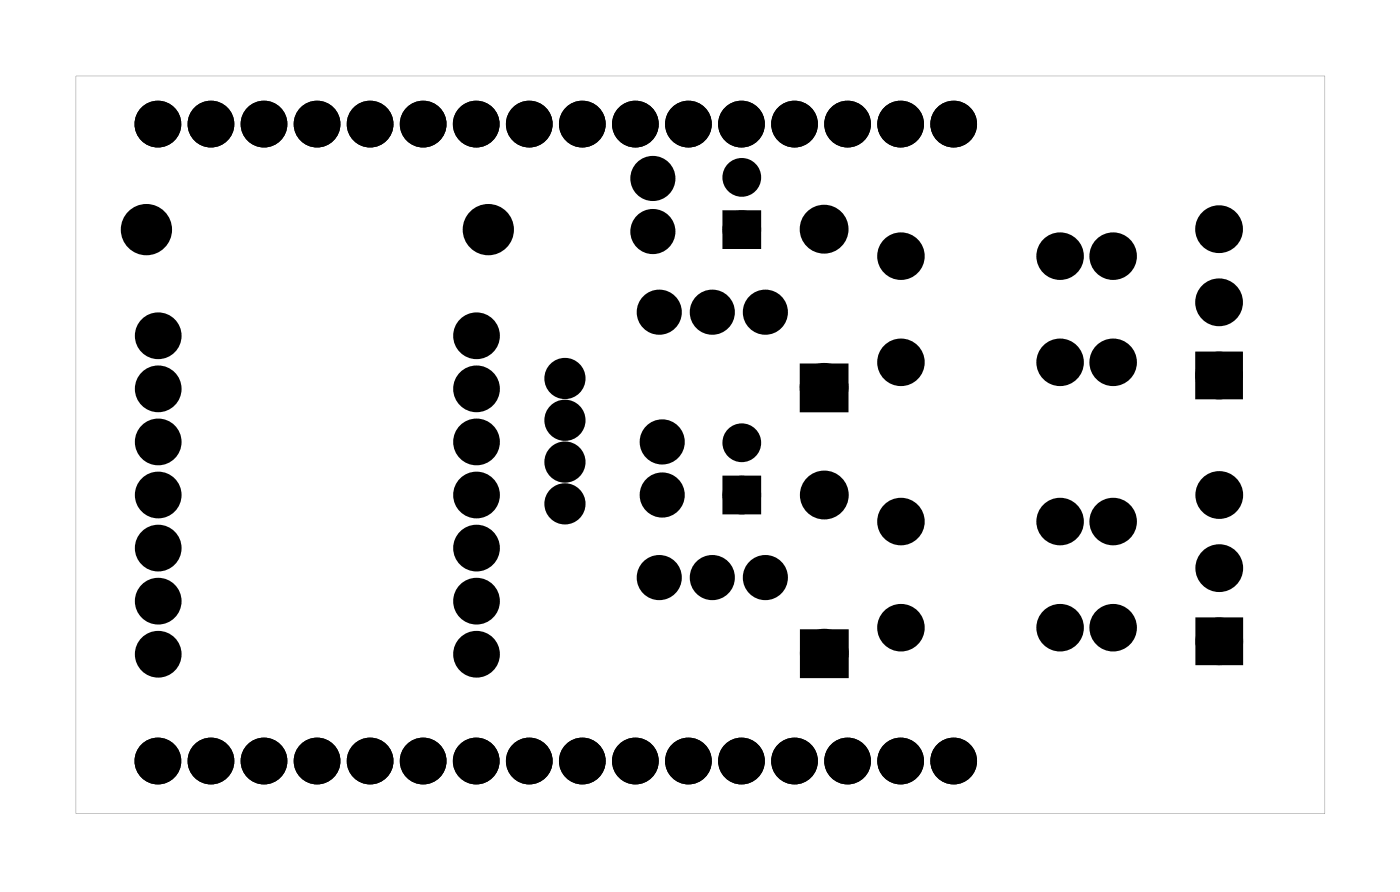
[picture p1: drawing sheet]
<svg xmlns="http://www.w3.org/2000/svg" width="67mm" height="43mm" viewBox="0 0 67 43" stroke-linecap="round" stroke-linejoin="round" font-family="sans-serif">
<g fill="#000">
<path d="M34.9 10.4h1.2v1.2h-1.2zM38.7 17.8h1.5v1.5h-1.5zM57.6 17.2h1.5v1.5h-1.5zM34.9 23.1h1.2v1.2h-1.2zM38.7 30.5h1.6v1.6h-1.6zM57.6 29.9h1.5v1.6h-1.5z"/>
<path d="M3.6 3.6v35.3h59.8v-35.3zM3.6 3.6h59.8v35.3h-59.8z"/>
</g>
<g fill="#000">
<circle cx="7" cy="11" r="1.1"/>
<circle cx="7.6" cy="5.9" r=".74"/>
<circle cx="7.6" cy="18.6" r=".74"/>
<circle cx="7.6" cy="16.1" r=".74"/>
<circle cx="10.1" cy="5.9" r=".74"/>
<circle cx="12.6" cy="5.9" r=".74"/>
<circle cx="15.2" cy="5.9" r=".74"/>
<circle cx="17.7" cy="5.9" r=".74"/>
<circle cx="20.3" cy="5.9" r=".74"/>
<circle cx="22.8" cy="5.9" r=".74"/>
<circle cx="22.8" cy="18.6" r=".74"/>
<circle cx="22.8" cy="16.1" r=".74"/>
<circle cx="23.4" cy="11" r="1.1"/>
<circle cx="25.3" cy="5.9" r=".74"/>
<circle cx="27" cy="18.1" r=".6"/>
<circle cx="27.9" cy="5.9" r=".74"/>
<circle cx="30.4" cy="5.9" r=".74"/>
<circle cx="31.3" cy="11.1" r=".7"/>
<circle cx="31.3" cy="8.5" r=".7"/>
<circle cx="31.6" cy="14.9" r=".7"/>
<circle cx="33" cy="5.9" r=".74"/>
<circle cx="34.1" cy="14.9" r=".7"/>
<circle cx="35.5" cy="5.9" r=".74"/>
<circle cx="35.5" cy="8.5" r=".6"/>
<circle cx="35.5" cy="11" r=".6"/>
<circle cx="36.6" cy="14.9" r=".7"/>
<circle cx="38" cy="5.9" r=".74"/>
<circle cx="39.5" cy="18.5" r=".79"/>
<circle cx="39.5" cy="11" r=".79"/>
<circle cx="40.6" cy="5.9" r=".74"/>
<circle cx="43.1" cy="5.9" r=".74"/>
<circle cx="43.1" cy="17.2" r=".64"/>
<circle cx="43.1" cy="12.1" r=".64"/>
<circle cx="43.1" cy="17.3" r=".76"/>
<circle cx="43.1" cy="12.3" r=".76"/>
<circle cx="45.7" cy="5.9" r=".74"/>
<circle cx="50.7" cy="12.1" r=".64"/>
<circle cx="50.7" cy="17.2" r=".64"/>
<circle cx="50.8" cy="17.3" r=".76"/>
<circle cx="50.8" cy="12.3" r=".76"/>
<circle cx="53.3" cy="17.2" r=".64"/>
<circle cx="53.3" cy="12.1" r=".64"/>
<circle cx="53.3" cy="17.3" r=".76"/>
<circle cx="53.3" cy="12.3" r=".76"/>
<circle cx="58.4" cy="14.5" r=".76"/>
<circle cx="58.4" cy="18" r=".76"/>
<circle cx="58.4" cy="11" r=".76"/>
<circle cx="7.6" cy="36.4" r=".74"/>
<circle cx="7.6" cy="26.2" r=".74"/>
<circle cx="7.6" cy="23.7" r=".74"/>
<circle cx="7.6" cy="21.1" r=".74"/>
<circle cx="7.6" cy="28.8" r=".74"/>
<circle cx="7.6" cy="31.3" r=".74"/>
<circle cx="10.1" cy="36.4" r=".74"/>
<circle cx="12.6" cy="36.4" r=".74"/>
<circle cx="15.2" cy="36.4" r=".74"/>
<circle cx="17.7" cy="36.4" r=".74"/>
<circle cx="20.3" cy="36.4" r=".74"/>
<circle cx="22.8" cy="36.4" r=".74"/>
<circle cx="22.8" cy="26.2" r=".74"/>
<circle cx="22.8" cy="23.7" r=".74"/>
<circle cx="22.8" cy="21.1" r=".74"/>
<circle cx="22.8" cy="28.8" r=".74"/>
<circle cx="22.8" cy="31.3" r=".74"/>
<circle cx="25.3" cy="36.4" r=".74"/>
<circle cx="27" cy="24.1" r=".6"/>
<circle cx="27" cy="22.1" r=".6"/>
<circle cx="27" cy="20.1" r=".6"/>
<circle cx="27.9" cy="36.4" r=".74"/>
<circle cx="30.4" cy="36.4" r=".74"/>
<circle cx="31.6" cy="27.6" r=".7"/>
<circle cx="31.7" cy="23.7" r=".7"/>
<circle cx="31.7" cy="21.1" r=".7"/>
<circle cx="33" cy="36.4" r=".74"/>
<circle cx="34.1" cy="27.6" r=".7"/>
<circle cx="35.5" cy="36.4" r=".74"/>
<circle cx="35.5" cy="23.7" r=".6"/>
<circle cx="35.5" cy="21.2" r=".6"/>
<circle cx="36.6" cy="27.6" r=".7"/>
<circle cx="38" cy="36.4" r=".74"/>
<circle cx="39.5" cy="23.7" r=".79"/>
<circle cx="39.5" cy="31.3" r=".79"/>
<circle cx="40.6" cy="36.4" r=".74"/>
<circle cx="43.1" cy="36.4" r=".74"/>
<circle cx="43.1" cy="29.9" r=".64"/>
<circle cx="43.1" cy="24.8" r=".64"/>
<circle cx="43.1" cy="30" r=".76"/>
<circle cx="43.1" cy="25" r=".76"/>
<circle cx="45.7" cy="36.4" r=".74"/>
<circle cx="50.8" cy="24.8" r=".64"/>
<circle cx="50.8" cy="30" r=".76"/>
<circle cx="50.8" cy="25" r=".76"/>
<circle cx="50.8" cy="29.9" r=".64"/>
<circle cx="53.3" cy="29.9" r=".64"/>
<circle cx="53.3" cy="24.8" r=".64"/>
<circle cx="53.3" cy="30" r=".76"/>
<circle cx="53.3" cy="25" r=".76"/>
<circle cx="58.4" cy="30.7" r=".76"/>
<circle cx="58.4" cy="27.2" r=".76"/>
<circle cx="58.4" cy="23.7" r=".76"/>
</g>
<g fill="none" stroke="#000" stroke-width=".25">
<circle cx="7" cy="11" r="1.1"/>
<circle cx="23.4" cy="11" r="1.1"/>
</g>
<g fill="none" stroke="#000" stroke-width=".76" stroke-linecap="butt">
<path d="M38.7 17.8h1.5v1.5h-1.5zM57.6 17.2h1.5v1.5h-1.5zM38.7 30.5h1.6v1.6h-1.6zM57.6 29.9h1.5v1.6h-1.5z"/>
<circle cx="7.6" cy="5.9" r=".74"/>
<circle cx="7.6" cy="16.1" r=".74"/>
<circle cx="7.6" cy="18.6" r=".74"/>
<circle cx="10.1" cy="5.9" r=".74"/>
<circle cx="12.6" cy="5.9" r=".74"/>
<circle cx="15.2" cy="5.9" r=".74"/>
<circle cx="17.7" cy="5.9" r=".74"/>
<circle cx="20.3" cy="5.9" r=".74"/>
<circle cx="22.8" cy="5.9" r=".74"/>
<circle cx="22.8" cy="16.1" r=".74"/>
<circle cx="22.8" cy="18.6" r=".74"/>
<circle cx="25.3" cy="5.9" r=".74"/>
<circle cx="27" cy="18.1" r=".6"/>
<circle cx="27.9" cy="5.9" r=".74"/>
<circle cx="30.4" cy="5.9" r=".74"/>
<circle cx="31.3" cy="11.1" r=".7"/>
<circle cx="31.3" cy="8.5" r=".7"/>
<circle cx="31.6" cy="14.9" r=".7"/>
<circle cx="33" cy="5.9" r=".74"/>
<circle cx="34.1" cy="14.9" r=".7"/>
<circle cx="35.5" cy="5.9" r=".74"/>
<circle cx="36.6" cy="14.9" r=".7"/>
<circle cx="38" cy="5.9" r=".74"/>
<circle cx="39.5" cy="18.5" r=".79"/>
<circle cx="39.5" cy="11" r=".79"/>
<circle cx="40.6" cy="5.9" r=".74"/>
<circle cx="43.1" cy="5.9" r=".74"/>
<circle cx="43.1" cy="17.3" r=".76"/>
<circle cx="43.1" cy="12.3" r=".76"/>
<circle cx="45.7" cy="5.9" r=".74"/>
<circle cx="50.8" cy="12.3" r=".76"/>
<circle cx="50.8" cy="17.3" r=".76"/>
<circle cx="53.3" cy="17.3" r=".76"/>
<circle cx="53.3" cy="12.3" r=".76"/>
<circle cx="58.4" cy="14.5" r=".76"/>
<circle cx="58.4" cy="18" r=".76"/>
<circle cx="58.4" cy="11" r=".76"/>
<circle cx="7.6" cy="36.4" r=".74"/>
<circle cx="7.6" cy="31.3" r=".74"/>
<circle cx="7.6" cy="26.2" r=".74"/>
<circle cx="7.6" cy="28.8" r=".74"/>
<circle cx="7.6" cy="21.1" r=".74"/>
<circle cx="7.6" cy="23.7" r=".74"/>
<circle cx="10.1" cy="36.4" r=".74"/>
<circle cx="12.6" cy="36.4" r=".74"/>
<circle cx="15.2" cy="36.4" r=".74"/>
<circle cx="17.7" cy="36.4" r=".74"/>
<circle cx="20.3" cy="36.4" r=".74"/>
<circle cx="22.8" cy="36.4" r=".74"/>
<circle cx="22.8" cy="31.3" r=".74"/>
<circle cx="22.8" cy="26.2" r=".74"/>
<circle cx="22.8" cy="28.8" r=".74"/>
<circle cx="22.8" cy="21.1" r=".74"/>
<circle cx="22.8" cy="23.7" r=".74"/>
<circle cx="25.3" cy="36.4" r=".74"/>
<circle cx="27" cy="20.1" r=".6"/>
<circle cx="27" cy="24.1" r=".6"/>
<circle cx="27" cy="22.1" r=".6"/>
<circle cx="27.9" cy="36.4" r=".74"/>
<circle cx="30.4" cy="36.4" r=".74"/>
<circle cx="31.6" cy="27.6" r=".7"/>
<circle cx="31.7" cy="23.7" r=".7"/>
<circle cx="31.7" cy="21.1" r=".7"/>
<circle cx="33" cy="36.4" r=".74"/>
<circle cx="34.1" cy="27.6" r=".7"/>
<circle cx="35.5" cy="36.4" r=".74"/>
<circle cx="36.6" cy="27.6" r=".7"/>
<circle cx="38" cy="36.4" r=".74"/>
<circle cx="39.5" cy="31.3" r=".79"/>
<circle cx="39.5" cy="23.7" r=".79"/>
<circle cx="40.6" cy="36.4" r=".74"/>
<circle cx="43.1" cy="36.4" r=".74"/>
<circle cx="43.1" cy="30" r=".76"/>
<circle cx="43.1" cy="25" r=".76"/>
<circle cx="45.7" cy="36.4" r=".74"/>
<circle cx="50.8" cy="30" r=".76"/>
<circle cx="50.8" cy="25" r=".76"/>
<circle cx="53.3" cy="30" r=".76"/>
<circle cx="53.3" cy="25" r=".76"/>
<circle cx="58.4" cy="27.2" r=".76"/>
<circle cx="58.4" cy="30.7" r=".76"/>
<circle cx="58.4" cy="23.7" r=".76"/>
</g>
<g fill="none" stroke="#000" stroke-width=".65" stroke-linecap="butt">
<path d="M34.9 10.4h1.2v1.2h-1.2zM34.9 23.1h1.2v1.2h-1.2z"/>
<circle cx="35.5" cy="8.5" r=".6"/>
<circle cx="35.5" cy="11" r=".6"/>
<circle cx="35.5" cy="21.2" r=".6"/>
<circle cx="35.5" cy="23.7" r=".6"/>
</g>
<g fill="none" stroke="#000" stroke-width=".51">
<circle cx="43.1" cy="17.2" r=".64"/>
<circle cx="43.1" cy="12.1" r=".64"/>
<circle cx="50.7" cy="12.1" r=".64"/>
<circle cx="50.7" cy="17.2" r=".64"/>
<circle cx="53.3" cy="17.2" r=".64"/>
<circle cx="53.3" cy="12.1" r=".64"/>
<circle cx="43.1" cy="29.9" r=".64"/>
<circle cx="43.1" cy="24.8" r=".64"/>
<circle cx="50.8" cy="24.8" r=".64"/>
<circle cx="50.8" cy="29.9" r=".64"/>
<circle cx="53.3" cy="29.9" r=".64"/>
<circle cx="53.3" cy="24.8" r=".64"/>
</g>
</svg>
